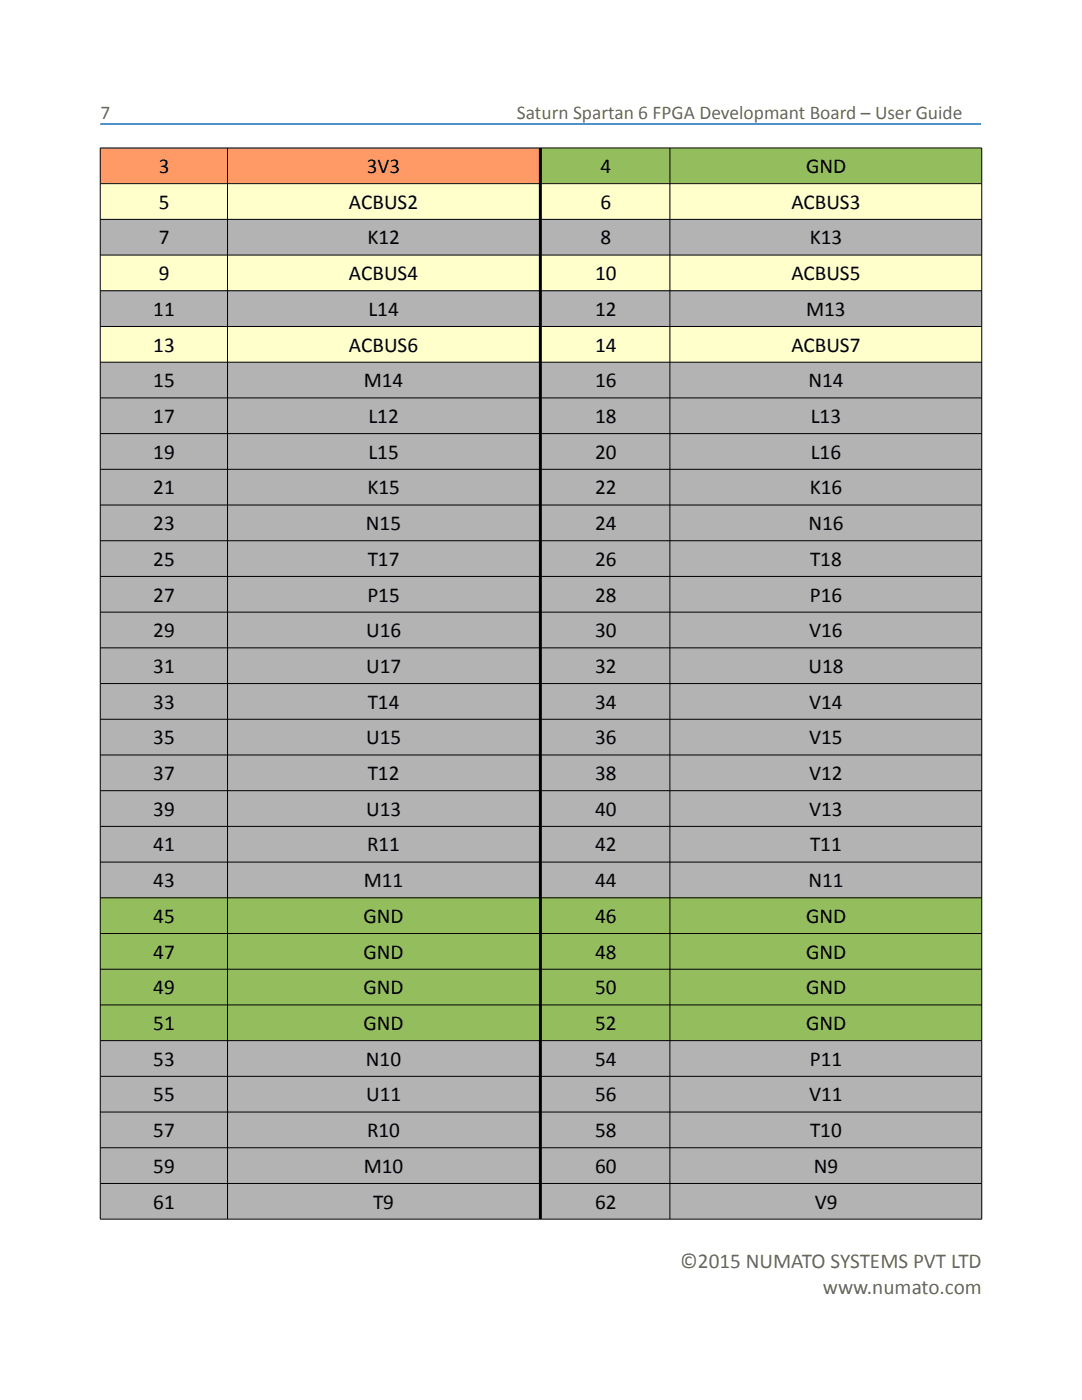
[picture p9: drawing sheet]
<svg xmlns="http://www.w3.org/2000/svg" width="216mm" height="279mm" viewBox="0 0 216 279" stroke-linecap="round" stroke-linejoin="round" font-family="sans-serif">
<defs><g id="words">
<g font-size="4.2" fill="#00000a">
<text x="31.7" y="34.5">3</text>
<text x="73.2" y="34.5">3V3</text>
<text x="119.8" y="34.5">4</text>
<text x="160.8" y="34.5">GND</text>
<text x="31.7" y="41.7">5</text>
<text x="69.6" y="41.7">ACBUS2</text>
<text x="119.8" y="41.7">6</text>
<text x="157.9" y="41.7">ACBUS3</text>
<text x="31.7" y="48.8">7</text>
<text x="73.3" y="48.8">K12</text>
<text x="119.8" y="48.8">8</text>
<text x="161.6" y="48.8">K13</text>
<text x="31.7" y="55.9">9</text>
<text x="69.6" y="55.9">ACBUS4</text>
<text x="118.7" y="55.9">10</text>
<text x="157.9" y="55.9">ACBUS5</text>
<text x="30.6" y="63">11</text>
<text x="73.5" y="63">L14</text>
<text x="118.7" y="63">12</text>
<text x="160.9" y="63">M13</text>
<text x="30.6" y="70.2">13</text>
<text x="69.6" y="70.2">ACBUS6</text>
<text x="118.7" y="70.2">14</text>
<text x="157.9" y="70.2">ACBUS7</text>
<text x="30.6" y="77.3">15</text>
<text x="72.6" y="77.3">M14</text>
<text x="118.7" y="77.3">16</text>
<text x="161.3" y="77.3">N14</text>
<text x="30.6" y="84.4">17</text>
<text x="73.5" y="84.4">L12</text>
<text x="118.7" y="84.4">18</text>
<text x="161.8" y="84.4">L13</text>
<text x="30.6" y="91.5">19</text>
<text x="73.5" y="91.5">L15</text>
<text x="118.7" y="91.5">20</text>
<text x="161.8" y="91.5">L16</text>
<text x="30.6" y="98.7">21</text>
<text x="73.3" y="98.7">K15</text>
<text x="118.7" y="98.7">22</text>
<text x="161.6" y="98.7">K16</text>
<text x="30.6" y="105.8">23</text>
<text x="73" y="105.8">N15</text>
<text x="118.7" y="105.8">24</text>
<text x="161.3" y="105.8">N16</text>
<text x="30.6" y="112.9">25</text>
<text x="73.4" y="112.9">T17</text>
<text x="118.7" y="112.9">26</text>
<text x="161.6" y="112.9">T18</text>
<text x="30.6" y="120.1">27</text>
<text x="73.3" y="120.1">P15</text>
<text x="118.7" y="120.1">28</text>
<text x="161.6" y="120.1">P16</text>
<text x="30.6" y="127.2">29</text>
<text x="73.1" y="127.2">U16</text>
<text x="118.7" y="127.2">30</text>
<text x="161.5" y="127.2">V16</text>
<text x="30.6" y="134.3">31</text>
<text x="73.1" y="134.3">U17</text>
<text x="118.7" y="134.3">32</text>
<text x="161.3" y="134.3">U18</text>
<text x="30.6" y="141.4">33</text>
<text x="73.4" y="141.4">T14</text>
<text x="118.7" y="141.4">34</text>
<text x="161.5" y="141.4">V14</text>
<text x="30.6" y="148.6">35</text>
<text x="73.1" y="148.6">U15</text>
<text x="118.7" y="148.6">36</text>
<text x="161.5" y="148.6">V15</text>
<text x="30.6" y="155.7">37</text>
<text x="73.4" y="155.7">T12</text>
<text x="118.7" y="155.7">38</text>
<text x="161.5" y="155.7">V12</text>
<text x="30.6" y="162.8">39</text>
<text x="73.1" y="162.8">U13</text>
<text x="118.7" y="162.8">40</text>
<text x="161.5" y="162.8">V13</text>
<text x="30.6" y="169.9">41</text>
<text x="73.2" y="169.9">R11</text>
<text x="118.7" y="169.9">42</text>
<text x="161.6" y="169.9">T11</text>
<text x="30.6" y="177.1">43</text>
<text x="72.6" y="177.1">M11</text>
<text x="118.7" y="177.1">44</text>
<text x="161.3" y="177.1">N11</text>
<text x="30.6" y="184.2">45</text>
<text x="72.5" y="184.2">GND</text>
<text x="118.7" y="184.2">46</text>
<text x="160.8" y="184.2">GND</text>
<text x="30.6" y="191.3">47</text>
<text x="72.5" y="191.3">GND</text>
<text x="118.7" y="191.3">48</text>
<text x="160.8" y="191.3">GND</text>
<text x="30.6" y="198.4">49</text>
<text x="72.5" y="198.4">GND</text>
<text x="118.7" y="198.4">50</text>
<text x="160.8" y="198.4">GND</text>
<text x="30.6" y="205.6">51</text>
<text x="72.5" y="205.6">GND</text>
<text x="118.7" y="205.6">52</text>
<text x="160.8" y="205.6">GND</text>
<text x="30.6" y="212.7">53</text>
<text x="73" y="212.7">N10</text>
<text x="118.7" y="212.7">54</text>
<text x="161.6" y="212.7">P11</text>
<text x="30.6" y="219.8">55</text>
<text x="73.1" y="219.8">U11</text>
<text x="118.7" y="219.8">56</text>
<text x="161.5" y="219.8">V11</text>
<text x="30.6" y="226.9">57</text>
<text x="73.2" y="226.9">R10</text>
<text x="118.7" y="226.9">58</text>
<text x="161.6" y="226.9">T10</text>
<text x="30.6" y="234.1">59</text>
<text x="72.6" y="234.1">M10</text>
<text x="118.7" y="234.1">60</text>
<text x="162.4" y="234.1">N9</text>
<text x="30.6" y="241.2">61</text>
<text x="74.4" y="241.2">T9</text>
<text x="118.7" y="241.2">62</text>
<text x="162.6" y="241.2">V9</text>
</g>
<g font-size="4.2" fill="#666">
<text x="135.7" y="253.1">©2015 NUMATO SYSTEMS PVT LTD</text>
<text x="164.2" y="258.3">www.numato.com</text>
</g>
<g font-size="3.9" fill="#666">
<text x="20" y="23.7">7</text>
<text x="103.1" y="23.7">Saturn Spartan 6 FPGA Developmant Board – User Guide</text>
</g>
</g></defs>
<g fill="#f96">
<path d="M20 29.5h25.4v7.1h-25.4z" fill-rule="evenodd"/>
<path d="M45.4 29.5h62.2v7.1h-62.2z" fill-rule="evenodd"/>
</g>
<path d="M107.8 29.5v7.1" fill="none" stroke="#000" stroke-width=".39"/>
<g fill="#94bd5e">
<path d="M108 29.5h25.7v7.1h-25.7z" fill-rule="evenodd"/>
<path d="M133.7 29.5h62.2v7.1h-62.2z" fill-rule="evenodd"/>
</g>
<g fill="#ffc">
<path d="M20 36.6h25.4v7.1h-25.4z" fill-rule="evenodd"/>
<path d="M45.4 36.6h62.2v7.1h-62.2z" fill-rule="evenodd"/>
</g>
<path d="M107.8 36.6v7.1" fill="none" stroke="#000" stroke-width=".39"/>
<g fill="#ffc">
<path d="M108 36.6h25.7v7.1h-25.7z" fill-rule="evenodd"/>
<path d="M133.7 36.6h62.2v7.1h-62.2z" fill-rule="evenodd"/>
</g>
<g fill="#b3b3b3">
<path d="M20 43.7h25.4v7.2h-25.4z" fill-rule="evenodd"/>
<path d="M45.4 43.7h62.2v7.2h-62.2z" fill-rule="evenodd"/>
</g>
<path d="M107.8 43.7v7.2" fill="none" stroke="#000" stroke-width=".39"/>
<g fill="#b3b3b3">
<path d="M108 43.7h25.7v7.2h-25.7z" fill-rule="evenodd"/>
<path d="M133.7 43.7h62.2v7.2h-62.2z" fill-rule="evenodd"/>
</g>
<g fill="#ffc">
<path d="M20 50.9h25.4v7.1h-25.4z" fill-rule="evenodd"/>
<path d="M45.4 50.9h62.2v7.1h-62.2z" fill-rule="evenodd"/>
</g>
<path d="M107.8 50.9v7.1" fill="none" stroke="#000" stroke-width=".39"/>
<g fill="#ffc">
<path d="M108 50.9h25.7v7.1h-25.7z" fill-rule="evenodd"/>
<path d="M133.7 50.9h62.2v7.1h-62.2z" fill-rule="evenodd"/>
</g>
<g fill="#b3b3b3">
<path d="M20 58h25.4v7.1h-25.4z" fill-rule="evenodd"/>
<path d="M45.4 58h62.2v7.1h-62.2z" fill-rule="evenodd"/>
</g>
<path d="M107.8 58v7.1" fill="none" stroke="#000" stroke-width=".39"/>
<g fill="#b3b3b3">
<path d="M108 58h25.7v7.1h-25.7z" fill-rule="evenodd"/>
<path d="M133.7 58h62.2v7.1h-62.2z" fill-rule="evenodd"/>
</g>
<g fill="#ffc">
<path d="M20 65.1h25.4v7.1h-25.4z" fill-rule="evenodd"/>
<path d="M45.4 65.1h62.2v7.1h-62.2z" fill-rule="evenodd"/>
</g>
<path d="M107.8 65.1v7.1" fill="none" stroke="#000" stroke-width=".39"/>
<g fill="#ffc">
<path d="M108 65.1h25.7v7.1h-25.7z" fill-rule="evenodd"/>
<path d="M133.7 65.1h62.2v7.1h-62.2z" fill-rule="evenodd"/>
</g>
<g fill="#b3b3b3">
<path d="M20 72.2h25.4v7.2h-25.4z" fill-rule="evenodd"/>
<path d="M45.4 72.2h62.2v7.2h-62.2z" fill-rule="evenodd"/>
</g>
<path d="M107.8 72.2v7.2" fill="none" stroke="#000" stroke-width=".39"/>
<g fill="#b3b3b3">
<path d="M108 72.2h25.7v7.2h-25.7z" fill-rule="evenodd"/>
<path d="M133.7 72.2h62.2v7.2h-62.2z" fill-rule="evenodd"/>
<path d="M20 79.4h25.4v7.1h-25.4z" fill-rule="evenodd"/>
<path d="M45.4 79.4h62.2v7.1h-62.2z" fill-rule="evenodd"/>
</g>
<path d="M107.8 79.4v7.1" fill="none" stroke="#000" stroke-width=".39"/>
<g fill="#b3b3b3">
<path d="M108 79.4h25.7v7.1h-25.7z" fill-rule="evenodd"/>
<path d="M133.7 79.4h62.2v7.1h-62.2z" fill-rule="evenodd"/>
<path d="M20 86.5h25.4v7.1h-25.4z" fill-rule="evenodd"/>
<path d="M45.4 86.5h62.2v7.1h-62.2z" fill-rule="evenodd"/>
</g>
<path d="M107.8 86.5v7.1" fill="none" stroke="#000" stroke-width=".39"/>
<g fill="#b3b3b3">
<path d="M108 86.5h25.7v7.1h-25.7z" fill-rule="evenodd"/>
<path d="M133.7 86.5h62.2v7.1h-62.2z" fill-rule="evenodd"/>
<path d="M20 93.6h25.4v7.2h-25.4z" fill-rule="evenodd"/>
<path d="M45.4 93.6h62.2v7.2h-62.2z" fill-rule="evenodd"/>
</g>
<path d="M107.8 93.6v7.2" fill="none" stroke="#000" stroke-width=".39"/>
<g fill="#b3b3b3">
<path d="M108 93.6h25.7v7.2h-25.7z" fill-rule="evenodd"/>
<path d="M133.7 93.6h62.2v7.2h-62.2z" fill-rule="evenodd"/>
<path d="M20 100.8h25.4v7.1h-25.4z" fill-rule="evenodd"/>
<path d="M45.4 100.8h62.2v7.1h-62.2z" fill-rule="evenodd"/>
</g>
<path d="M107.8 100.8v7.1" fill="none" stroke="#000" stroke-width=".39"/>
<g fill="#b3b3b3">
<path d="M108 100.8h25.7v7.1h-25.7z" fill-rule="evenodd"/>
<path d="M133.7 100.8h62.2v7.1h-62.2z" fill-rule="evenodd"/>
<path d="M20 107.9h25.4v7.1h-25.4z" fill-rule="evenodd"/>
<path d="M45.4 107.9h62.2v7.1h-62.2z" fill-rule="evenodd"/>
</g>
<path d="M107.8 107.9v7.1" fill="none" stroke="#000" stroke-width=".39"/>
<g fill="#b3b3b3">
<path d="M108 107.9h25.7v7.1h-25.7z" fill-rule="evenodd"/>
<path d="M133.7 107.9h62.2v7.1h-62.2z" fill-rule="evenodd"/>
<path d="M20 115h25.4v7.1h-25.4z" fill-rule="evenodd"/>
<path d="M45.4 115h62.2v7.1h-62.2z" fill-rule="evenodd"/>
</g>
<path d="M107.8 115v7.1" fill="none" stroke="#000" stroke-width=".39"/>
<g fill="#b3b3b3">
<path d="M108 115h25.7v7.1h-25.7z" fill-rule="evenodd"/>
<path d="M133.7 115h62.2v7.1h-62.2z" fill-rule="evenodd"/>
<path d="M20 122.1h25.4v7.2h-25.4z" fill-rule="evenodd"/>
<path d="M45.4 122.1h62.2v7.2h-62.2z" fill-rule="evenodd"/>
</g>
<path d="M107.8 122.1v7.2" fill="none" stroke="#000" stroke-width=".39"/>
<g fill="#b3b3b3">
<path d="M108 122.1h25.7v7.2h-25.7z" fill-rule="evenodd"/>
<path d="M133.7 122.1h62.2v7.2h-62.2z" fill-rule="evenodd"/>
<path d="M20 129.3h25.4v7.1h-25.4z" fill-rule="evenodd"/>
<path d="M45.4 129.3h62.2v7.1h-62.2z" fill-rule="evenodd"/>
</g>
<path d="M107.8 129.3v7.1" fill="none" stroke="#000" stroke-width=".39"/>
<g fill="#b3b3b3">
<path d="M108 129.3h25.7v7.1h-25.7z" fill-rule="evenodd"/>
<path d="M133.7 129.3h62.2v7.1h-62.2z" fill-rule="evenodd"/>
<path d="M20 136.4h25.4v7.1h-25.4z" fill-rule="evenodd"/>
<path d="M45.4 136.4h62.2v7.1h-62.2z" fill-rule="evenodd"/>
</g>
<path d="M107.8 136.4v7.1" fill="none" stroke="#000" stroke-width=".39"/>
<g fill="#b3b3b3">
<path d="M108 136.4h25.7v7.1h-25.7z" fill-rule="evenodd"/>
<path d="M133.7 136.4h62.2v7.1h-62.2z" fill-rule="evenodd"/>
<path d="M20 143.5h25.4v7.1h-25.4z" fill-rule="evenodd"/>
<path d="M45.4 143.5h62.2v7.1h-62.2z" fill-rule="evenodd"/>
</g>
<path d="M107.8 143.5v7.1" fill="none" stroke="#000" stroke-width=".39"/>
<g fill="#b3b3b3">
<path d="M108 143.5h25.7v7.1h-25.7z" fill-rule="evenodd"/>
<path d="M133.7 143.5h62.2v7.1h-62.2z" fill-rule="evenodd"/>
<path d="M20 150.6h25.4v7.2h-25.4z" fill-rule="evenodd"/>
<path d="M45.4 150.6h62.2v7.2h-62.2z" fill-rule="evenodd"/>
</g>
<path d="M107.8 150.6v7.2" fill="none" stroke="#000" stroke-width=".39"/>
<g fill="#b3b3b3">
<path d="M108 150.6h25.7v7.2h-25.7z" fill-rule="evenodd"/>
<path d="M133.7 150.6h62.2v7.2h-62.2z" fill-rule="evenodd"/>
<path d="M20 157.8h25.4v7.1h-25.4z" fill-rule="evenodd"/>
<path d="M45.4 157.8h62.2v7.1h-62.2z" fill-rule="evenodd"/>
</g>
<path d="M107.8 157.8v7.1" fill="none" stroke="#000" stroke-width=".39"/>
<g fill="#b3b3b3">
<path d="M108 157.8h25.7v7.1h-25.7z" fill-rule="evenodd"/>
<path d="M133.7 157.8h62.2v7.1h-62.2z" fill-rule="evenodd"/>
<path d="M20 164.9h25.4v7.1h-25.4z" fill-rule="evenodd"/>
<path d="M45.4 164.9h62.2v7.1h-62.2z" fill-rule="evenodd"/>
</g>
<path d="M107.8 164.9v7.1" fill="none" stroke="#000" stroke-width=".39"/>
<g fill="#b3b3b3">
<path d="M108 164.9h25.7v7.1h-25.7z" fill-rule="evenodd"/>
<path d="M133.7 164.9h62.2v7.1h-62.2z" fill-rule="evenodd"/>
<path d="M20 172h25.4v7.1h-25.4z" fill-rule="evenodd"/>
<path d="M45.4 172h62.2v7.1h-62.2z" fill-rule="evenodd"/>
</g>
<path d="M107.8 172v7.1" fill="none" stroke="#000" stroke-width=".39"/>
<g fill="#b3b3b3">
<path d="M108 172h25.7v7.1h-25.7z" fill-rule="evenodd"/>
<path d="M133.7 172h62.2v7.1h-62.2z" fill-rule="evenodd"/>
</g>
<g fill="#94bd5e">
<path d="M20 179.1h25.4v7.2h-25.4z" fill-rule="evenodd"/>
<path d="M45.4 179.1h62.2v7.2h-62.2z" fill-rule="evenodd"/>
</g>
<path d="M107.8 179.1v7.2" fill="none" stroke="#000" stroke-width=".39"/>
<g fill="#94bd5e">
<path d="M108 179.1h25.7v7.2h-25.7z" fill-rule="evenodd"/>
<path d="M133.7 179.1h62.2v7.2h-62.2z" fill-rule="evenodd"/>
<path d="M20 186.3h25.4v7.1h-25.4z" fill-rule="evenodd"/>
<path d="M45.4 186.3h62.2v7.1h-62.2z" fill-rule="evenodd"/>
</g>
<path d="M107.8 186.3v7.1" fill="none" stroke="#000" stroke-width=".39"/>
<g fill="#94bd5e">
<path d="M108 186.3h25.7v7.1h-25.7z" fill-rule="evenodd"/>
<path d="M133.7 186.3h62.2v7.1h-62.2z" fill-rule="evenodd"/>
<path d="M20 193.4h25.4v7.1h-25.4z" fill-rule="evenodd"/>
<path d="M45.4 193.4h62.2v7.1h-62.2z" fill-rule="evenodd"/>
</g>
<path d="M107.8 193.4v7.1" fill="none" stroke="#000" stroke-width=".39"/>
<g fill="#94bd5e">
<path d="M108 193.4h25.7v7.1h-25.7z" fill-rule="evenodd"/>
<path d="M133.7 193.4h62.2v7.1h-62.2z" fill-rule="evenodd"/>
<path d="M20 200.5h25.4v7.1h-25.4z" fill-rule="evenodd"/>
<path d="M45.4 200.5h62.2v7.1h-62.2z" fill-rule="evenodd"/>
</g>
<path d="M107.8 200.5v7.1" fill="none" stroke="#000" stroke-width=".39"/>
<g fill="#94bd5e">
<path d="M108 200.5h25.7v7.1h-25.7z" fill-rule="evenodd"/>
<path d="M133.7 200.5h62.2v7.1h-62.2z" fill-rule="evenodd"/>
</g>
<g fill="#b3b3b3">
<path d="M20 207.6h25.4v7.2h-25.4z" fill-rule="evenodd"/>
<path d="M45.4 207.6h62.2v7.2h-62.2z" fill-rule="evenodd"/>
</g>
<path d="M107.8 207.6v7.2" fill="none" stroke="#000" stroke-width=".39"/>
<g fill="#b3b3b3">
<path d="M108 207.6h25.7v7.2h-25.7z" fill-rule="evenodd"/>
<path d="M133.7 207.6h62.2v7.2h-62.2z" fill-rule="evenodd"/>
<path d="M20 214.8h25.4v7.1h-25.4z" fill-rule="evenodd"/>
<path d="M45.4 214.8h62.2v7.1h-62.2z" fill-rule="evenodd"/>
</g>
<path d="M107.8 214.8v7.1" fill="none" stroke="#000" stroke-width=".39"/>
<g fill="#b3b3b3">
<path d="M108 214.8h25.7v7.1h-25.7z" fill-rule="evenodd"/>
<path d="M133.7 214.8h62.2v7.1h-62.2z" fill-rule="evenodd"/>
<path d="M20 221.9h25.4v7.1h-25.4z" fill-rule="evenodd"/>
<path d="M45.4 221.9h62.2v7.1h-62.2z" fill-rule="evenodd"/>
</g>
<path d="M107.8 221.9v7.1" fill="none" stroke="#000" stroke-width=".39"/>
<g fill="#b3b3b3">
<path d="M108 221.9h25.7v7.1h-25.7z" fill-rule="evenodd"/>
<path d="M133.7 221.9h62.2v7.1h-62.2z" fill-rule="evenodd"/>
<path d="M20 229h25.4v7.1h-25.4z" fill-rule="evenodd"/>
<path d="M45.4 229h62.2v7.1h-62.2z" fill-rule="evenodd"/>
</g>
<path d="M107.8 229v7.1" fill="none" stroke="#000" stroke-width=".39"/>
<g fill="#b3b3b3">
<path d="M108 229h25.7v7.1h-25.7z" fill-rule="evenodd"/>
<path d="M133.7 229h62.2v7.1h-62.2z" fill-rule="evenodd"/>
<path d="M20 236.1h25.4v7.2h-25.4z" fill-rule="evenodd"/>
<path d="M45.4 236.1h62.2v7.2h-62.2z" fill-rule="evenodd"/>
</g>
<path d="M107.8 236.1v7.2" fill="none" stroke="#000" stroke-width=".39"/>
<g fill="#b3b3b3">
<path d="M108 236.1h25.7v7.2h-25.7z" fill-rule="evenodd"/>
<path d="M133.7 236.1h62.2v7.2h-62.2z" fill-rule="evenodd"/>
</g>
<g fill="#fff">
<path d="M20 20h2v4.8h-2z" fill-rule="evenodd"/>
<path d="M22 20h6.1v4.8h-6.1z" fill-rule="evenodd"/>
</g>
<g fill="none" stroke="#000" stroke-width=".2">
<path d="M20 29.5h175.9v213.8h-175.9zM20 36.7h175.9M45.4 29.5v213.8M107.6 29.5v213.8M108 29.5v213.8M133.7 29.5v213.8M20 43.8h175.9M20 50.9h175.9M20 58h175.9M20 65.2h175.9M20 72.3h175.9M20 79.4h175.9"/>
<path d="M20 86.5h175.9M20 93.7h175.9M20 100.8h175.9M20 107.9h175.9M20 115h175.9M20 122.2h175.9M20 129.3h175.9M20 136.4h175.9M20 143.5h175.9M20 150.7h175.9M20 157.8h175.9M20 164.9h175.9"/>
<path d="M20 172h175.9M20 179.2h175.9M20 186.3h175.9M20 193.4h175.9M20 200.6h175.9M20 207.7h175.9M20 214.8h175.9M20 221.9h175.9M20 229.1h175.9M20 236.2h175.9"/>
</g>
<path d="M20 24.8h175.8" fill="none" stroke="#06c" stroke-width=".25"/>
<use href="#words"/>
</svg>
